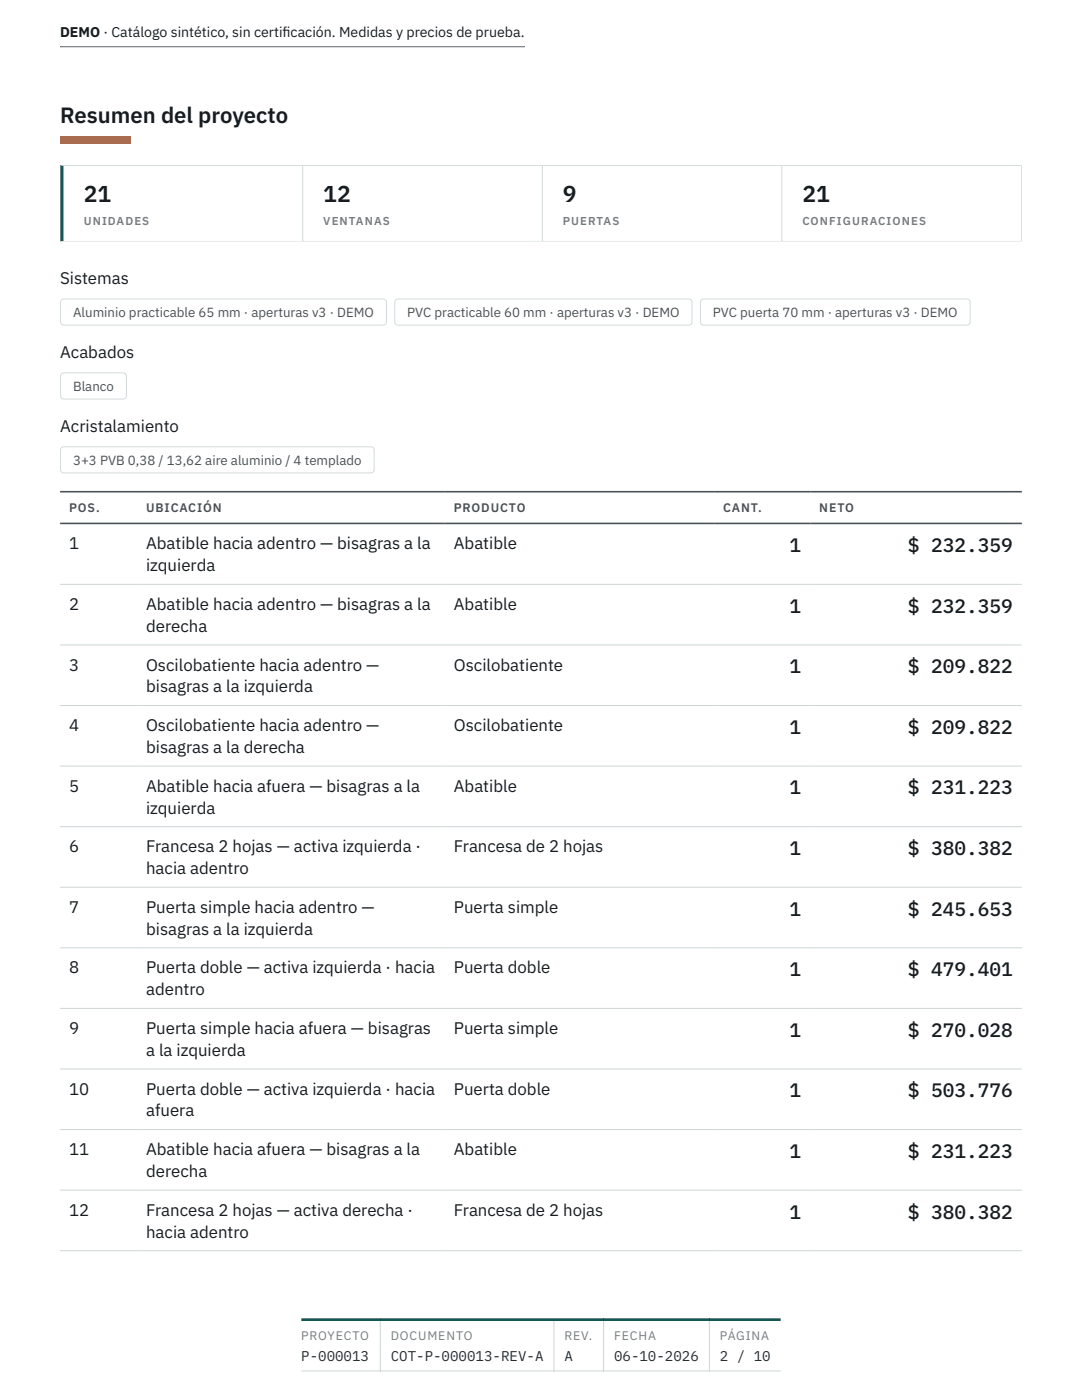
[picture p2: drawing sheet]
<svg xmlns="http://www.w3.org/2000/svg" width="216mm" height="279mm" viewBox="0 0 216 279" stroke-linecap="round" stroke-linejoin="round" font-family="sans-serif">
<defs><g id="words">
<g font-size="4.6" fill="#161c1f">
<text x="16.7" y="40.4">21</text>
<text x="64.5" y="40.4">12</text>
<text x="112.3" y="40.4">9</text>
<text x="160.1" y="40.4">21</text>
</g>
<text font-size="4.4" fill="#161c1f" x="12" y="24.5">Resumen del proyecto</text>
<g font-size="3.9" fill="#161c1f">
<text x="157.6" y="110.2">1</text>
<text x="181.1" y="110.2">$ 232.359</text>
<text x="157.6" y="122.3">1</text>
<text x="181.1" y="122.3">$ 232.359</text>
<text x="157.6" y="134.4">1</text>
<text x="181.1" y="134.4">$ 209.822</text>
<text x="157.6" y="146.5">1</text>
<text x="181.1" y="146.5">$ 209.822</text>
<text x="157.6" y="158.6">1</text>
<text x="181.1" y="158.6">$ 231.223</text>
<text x="157.6" y="170.6">1</text>
<text x="181.1" y="170.6">$ 380.382</text>
<text x="157.6" y="182.7">1</text>
<text x="181.1" y="182.7">$ 245.653</text>
<text x="157.6" y="194.8">1</text>
<text x="181.1" y="194.8">$ 479.401</text>
<text x="157.6" y="206.9">1</text>
<text x="181.1" y="206.9">$ 270.028</text>
<text x="157.6" y="219">1</text>
<text x="181.1" y="219">$ 503.776</text>
<text x="157.6" y="231.1">1</text>
<text x="181.1" y="231.1">$ 231.223</text>
<text x="157.6" y="243.2">1</text>
<text x="181.1" y="243.2">$ 380.382</text>
</g>
<g font-size="3.4" fill="#161c1f">
<text x="12" y="56.7">Sistemas</text>
<text x="12" y="71.4">Acabados</text>
<text x="12" y="86.2">Acristalamiento</text>
<text x="13.8" y="109.7">1</text>
<text x="29.2" y="109.7">Abatible hacia adentro — bisagras a la</text>
<text x="90.6" y="109.7">Abatible</text>
<text x="29.2" y="114">izquierda</text>
<text x="13.8" y="121.7">2</text>
<text x="29.2" y="121.7">Abatible hacia adentro — bisagras a la</text>
<text x="90.6" y="121.7">Abatible</text>
<text x="29.2" y="126.1">derecha</text>
<text x="13.8" y="133.8">3</text>
<text x="29.2" y="133.8">Oscilobatiente hacia adentro —</text>
<text x="90.6" y="133.8">Oscilobatiente</text>
<text x="29.2" y="138.2">bisagras a la izquierda</text>
<text x="13.8" y="145.9">4</text>
<text x="29.2" y="145.9">Oscilobatiente hacia adentro —</text>
<text x="90.6" y="145.9">Oscilobatiente</text>
<text x="29.2" y="150.3">bisagras a la derecha</text>
<text x="13.8" y="158">5</text>
<text x="29.2" y="158">Abatible hacia afuera — bisagras a la</text>
<text x="90.6" y="158">Abatible</text>
<text x="29.2" y="162.4">izquierda</text>
<text x="13.8" y="170.1">6</text>
<text x="29.2" y="170.1">Francesa 2 hojas — activa izquierda ·</text>
<text x="90.6" y="170.1">Francesa de 2 hojas</text>
<text x="29.2" y="174.5">hacia adentro</text>
<text x="13.8" y="182.2">7</text>
<text x="29.2" y="182.2">Puerta simple hacia adentro —</text>
<text x="90.6" y="182.2">Puerta simple</text>
<text x="29.2" y="186.5">bisagras a la izquierda</text>
<text x="13.8" y="194.3">8</text>
<text x="29.2" y="194.3">Puerta doble — activa izquierda · hacia</text>
<text x="90.6" y="194.3">Puerta doble</text>
<text x="29.2" y="198.6">adentro</text>
<text x="13.8" y="206.4">9</text>
<text x="29.2" y="206.4">Puerta simple hacia afuera — bisagras</text>
<text x="90.6" y="206.4">Puerta simple</text>
<text x="29.2" y="210.7">a la izquierda</text>
<text x="13.8" y="218.5">10</text>
<text x="29.2" y="218.5">Puerta doble — activa izquierda · hacia</text>
<text x="90.6" y="218.5">Puerta doble</text>
<text x="29.2" y="222.8">afuera</text>
<text x="13.8" y="230.6">11</text>
<text x="29.2" y="230.6">Abatible hacia afuera — bisagras a la</text>
<text x="90.6" y="230.6">Abatible</text>
<text x="29.2" y="234.9">derecha</text>
<text x="13.8" y="242.6">12</text>
<text x="29.2" y="242.6">Francesa 2 hojas — activa derecha ·</text>
<text x="90.6" y="242.6">Francesa de 2 hojas</text>
<text x="29.2" y="247">hacia adentro</text>
</g>
<g font-size="2.8" fill="#161c1f">
<text x="12" y="7.5">DEMO · Catálogo sintético, sin certif</text>
<text x="56.4" y="7.5">icación. Medidas y precios de prueba.</text>
</g>
<g font-size="2.8" fill="#252d31">
<text x="60.1" y="271.5">P-000013</text>
<text x="78" y="271.5">COT-P-000013-REV-A</text>
<text x="112.6" y="271.5">A</text>
<text x="122.5" y="271.5">06-10-2026</text>
<text x="143.6" y="271.5">2 / 10</text>
</g>
<g font-size="2.6" fill="#465158">
<text x="14.6" y="63.3">Aluminio practicable 65 mm · aperturas v3 · DEMO</text>
<text x="81.3" y="63.3">PVC practicable 60 mm · aperturas v3 · DEMO</text>
<text x="142.2" y="63.3">PVC puerta 70 mm · aperturas v3 · DEMO</text>
<text x="14.6" y="78">Blanco</text>
<text x="14.6" y="92.8">3+3 PVB 0,38 / 13,62 aire aluminio / 4 templado</text>
</g>
<g font-size="2.5" fill="#465158">
<text x="13.8" y="102.2">POS.</text>
<text x="29.2" y="102.2">UBICACIÓN</text>
<text x="90.6" y="102.2">PRODUCTO</text>
<text x="144.3" y="102.2">CANT.</text>
<text x="163.5" y="102.2">NETO</text>
</g>
<g font-size="2.5" fill="#727d82">
<text x="60.1" y="267.4">PROYECTO</text>
<text x="78" y="267.4">DOCUMENTO</text>
<text x="112.6" y="267.4">REV.</text>
<text x="122.5" y="267.4">FECHA</text>
<text x="143.6" y="267.4">PÁGINA</text>
</g>
<g font-size="2.3" fill="#727d82">
<text x="16.7" y="44.8">UNIDADES</text>
<text x="64.5" y="44.8">VENTANAS</text>
<text x="112.3" y="44.8">PUERTAS</text>
<text x="160.1" y="44.8">CONFIGURACIONES</text>
</g>
</g></defs>
<path d="M12 27.3h14v1.4h-14z" fill="#e56a32"/>
<path d="M12.7 48l191 .1zM12 48h191.9v.2h-191.9z" fill-rule="evenodd" fill="#cdd5d6"/>
<path d="M12.7 33.1l.1 15zM12 32.9h.8v15.3h-.8z" fill-rule="evenodd" fill="#075f5a"/>
<g fill="#cdd5d6">
<path d="M203.7 33.1v15zM203.7 32.9h.2v15.3h-.2z" fill-rule="evenodd"/>
<path d="M12.7 33.1l191 .1zM12 32.9h191.9v.3h-191.9z" fill-rule="evenodd"/>
<path d="M60.5 33.1l.1 15zM60.3 33.1h.3v15h-.3z" fill-rule="evenodd"/>
<path d="M108.3 33.1l.1 15zM108.1 33.1h.3v15h-.3z" fill-rule="evenodd"/>
<path d="M156.1 33.1l.1 15zM155.9 33.1h.3v15h-.3z" fill-rule="evenodd"/>
</g>
<path d="M12 116.6h191.9M12 128.7h191.9M12 140.8h191.9M12 152.9h191.9M12 165h191.9M12 177.1h191.9M12 189.2h191.9M12 201.2h191.9M12 213.3h191.9M12 225.4h191.9M12 237.5h191.9M12 249.6h191.9" fill="none" stroke="#cdd5d6" stroke-width=".2"/>
<path d="M12 98.1h191.9M12 104.5h191.9" fill="none" stroke="#465158" stroke-width=".32"/>
<g fill="#cdd5d6">
<path d="M12.2 60l.5-.2h63.8h.2l.3 .5v4l-.1 .2-.4 .3h-63.8l-.5-.3v-.2zM12.2 59.8l.5-.2h63.8a.71 .71 0 0 1 .7 .7v4a.71 .71 0 0 1-.7 .7h-63.8a.71 .71 0 0 1-.7-.7v-4z" fill-rule="evenodd"/>
<path d="M78.9 60l.5-.2h58.1h.2l.3 .5v4l-.3 .4-.2 .1h-58.1l-.5-.3v-.2zM78.9 59.8l.5-.2h58.1a.71 .71 0 0 1 .7 .7v4a.71 .71 0 0 1-.7 .7h-58.1a.71 .71 0 0 1-.7-.7v-4z" fill-rule="evenodd"/>
<path d="M139.9 60l.5-.2h52.6h.2l.3 .5v4l-.3 .4-.2 .1h-52.6l-.5-.3-.1-.2zM139.9 59.8l.5-.2h52.6a.71 .71 0 0 1 .7 .7v4a.71 .71 0 0 1-.7 .7h-52.6a.71 .71 0 0 1-.7-.7v-4z" fill-rule="evenodd"/>
<path d="M12.4 74.6h12.5l.2 .4v4.3l-.5 .2h-12.2l-.2-.5v-4zM12.2 74.5l.5-.2h11.9a.71 .71 0 0 1 .7 .7v4a.71 .71 0 0 1-.7 .7h-11.9a.71 .71 0 0 1-.7-.7v-4z" fill-rule="evenodd"/>
<path d="M12.2 89.5l.5-.2h61.3l.5 .2 .1 .3v4l-.1 .2-.5 .3h-61.3l-.5-.3v-.2zM12.2 89.3l.5-.2h61.3a.71 .71 0 0 1 .7 .7v4a.71 .71 0 0 1-.7 .7h-61.3a.71 .71 0 0 1-.7-.7v-4z" fill-rule="evenodd"/>
</g>
<path d="M12 9.2h92.7zM12 9.2h92.7v.2h-92.7z" fill-rule="evenodd" fill="#465158"/>
<path d="M60.1 273.6h95.7M75.9 263.1v10.6M110.5 263.1v10.6M120.4 263.1v10.6M141.5 263.1v10.6" fill="none" stroke="#cdd5d6" stroke-width=".2"/>
<path d="M60.1 263.4h95.7" fill="none" stroke="#075f5a" stroke-width=".53"/>
<use href="#words"/>
</svg>
